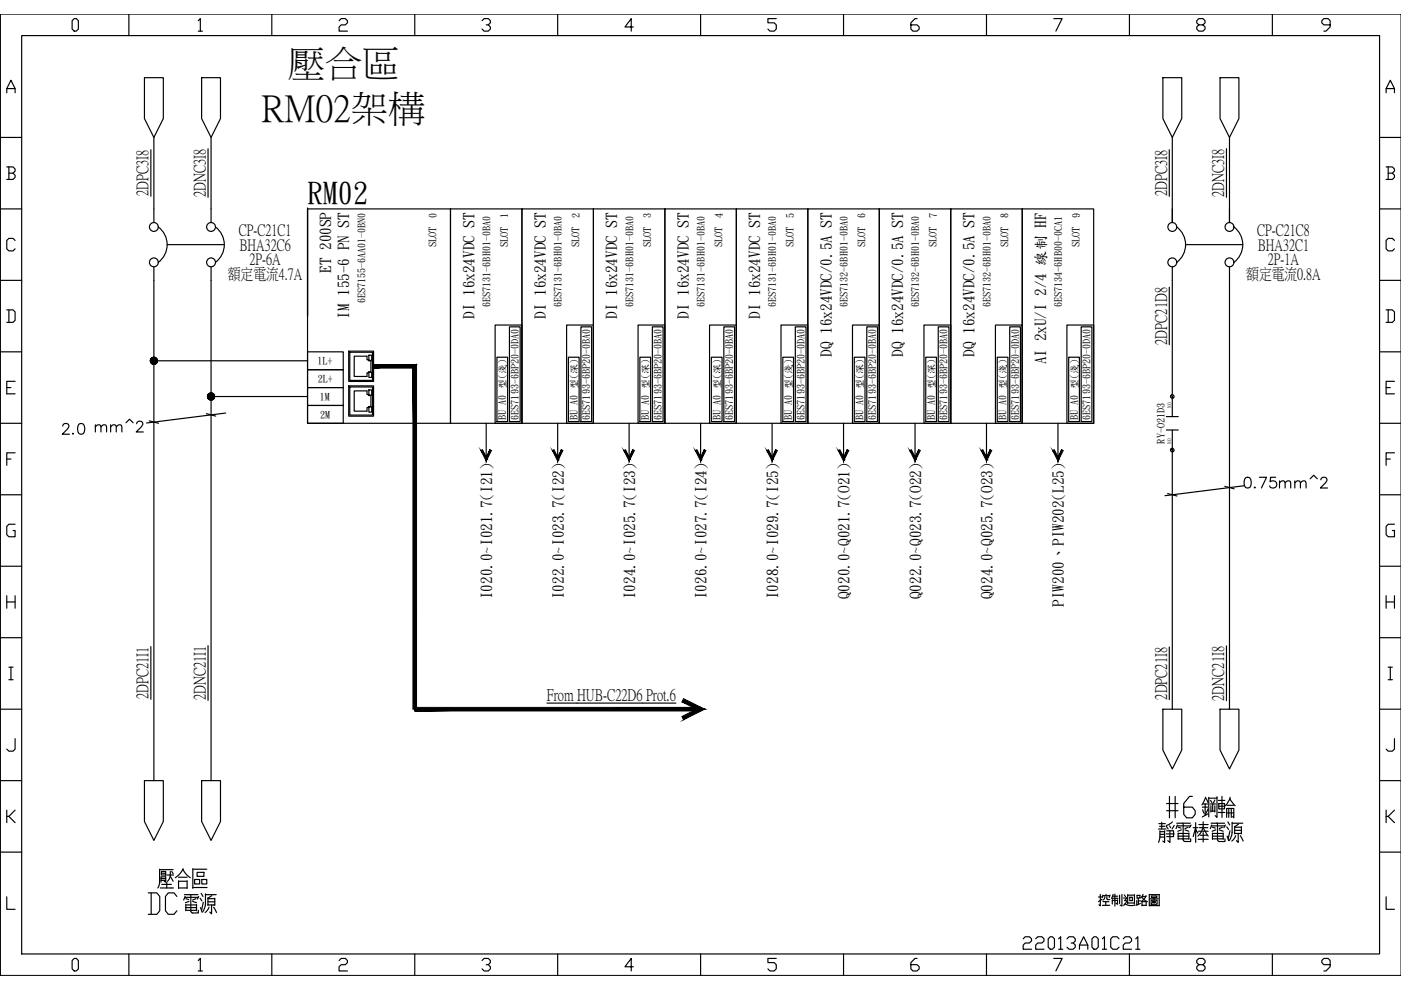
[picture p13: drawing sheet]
<svg xmlns="http://www.w3.org/2000/svg" width="297mm" height="210mm" viewBox="0 0 297 210" stroke-linecap="round" stroke-linejoin="round" font-family="sans-serif">
<defs><g id="words">
<g font-size="7.9">
<text x="61" y="15.9">壓合區</text>
<text x="55.5" y="25.5">RM02架構</text>
</g>
<text font-size="6.4" x="65.2" y="43">RM02</text>
<g font-size="6.2">
<text x="19.4" y="92.8">mm^2</text>
<text x="270.2" y="104.8">mm^2</text>
<text x="215.9" y="202.5">22013A01C21</text>
</g>
<text font-size="5.7" x="262.8" y="104.8">0.75</text>
<text font-size="5.3" x="12.3" y="93.1">2.0</text>
<g font-size="3.5">
<text x="31.3" y="41.6" transform="rotate(-90 31.3 41.6)">2DPC3I8</text>
<text x="43.4" y="41.8" transform="rotate(-90 43.4 41.8)">2DNC3I8</text>
<text x="247.2" y="41.6" transform="rotate(-90 247.2 41.6)">2DPC3I8</text>
<text x="259.3" y="41.8" transform="rotate(-90 259.3 41.8)">2DNC3I8</text>
<text x="247.2" y="73.1" transform="rotate(-90 247.2 73.1)">2DPC21D8</text>
<text x="31.3" y="148.3" transform="rotate(-90 31.3 148.3)">2DPC21I1</text>
<text x="43.4" y="148.5" transform="rotate(-90 43.4 148.5)">2DNC21I1</text>
<text x="116" y="148.4">From HUB-C22D6 Prot.6</text>
<text x="247.2" y="148.3" transform="rotate(-90 247.2 148.3)">2DPC21I8</text>
<text x="259.3" y="148.6" transform="rotate(-90 259.3 148.6)">2DNC21I8</text>
</g>
<g font-size="3.4">
<text x="50.6" y="49.8">CP-C21C1</text>
<text x="50.8" y="53">BHA32C6</text>
<text x="266.6" y="49.8">CP-C21C8</text>
<text x="266.7" y="53">BHA32C1</text>
<text x="48.3" y="59.1">額定電流4.7A</text>
<text x="52.9" y="56">2P-6A</text>
<text x="264.2" y="59.1">額定電流0.8A</text>
<text x="268.8" y="56">2P-1A</text>
</g>
<g font-size="3.2">
<text x="70.1" y="57.8" transform="rotate(-90 70.1 57.8)">ET 200SP</text>
<text x="73.9" y="67.6" transform="rotate(-90 73.9 67.6)">IM 155-6 PN ST</text>
<text x="100.4" y="67.6" transform="rotate(-90 100.4 67.6)">DI 16x24VDC ST</text>
<text x="115.6" y="67.6" transform="rotate(-90 115.6 67.6)">DI 16x24VDC ST</text>
<text x="130.7" y="67.6" transform="rotate(-90 130.7 67.6)">DI 16x24VDC ST</text>
<text x="145.9" y="67.6" transform="rotate(-90 145.9 67.6)">DI 16x24VDC ST</text>
<text x="161" y="67.6" transform="rotate(-90 161 67.6)">DI 16x24VDC ST</text>
<text x="176.2" y="75.6" transform="rotate(-90 176.2 75.6)">DQ 16x24VDC/0.5A ST</text>
<text x="191.3" y="75.6" transform="rotate(-90 191.3 75.6)">DQ 16x24VDC/0.5A ST</text>
<text x="206.5" y="75.6" transform="rotate(-90 206.5 75.6)">DQ 16x24VDC/0.5A ST</text>
<text x="221.7" y="77.2" transform="rotate(-90 221.7 77.2)">AI 2xU/I 2/4 線制 HF</text>
<text x="104.2" y="127" transform="rotate(-90 104.2 127)">I020.0~I021.7(I21)</text>
<text x="119.4" y="127" transform="rotate(-90 119.4 127)">I022.0~I023.7(I22)</text>
<text x="134.5" y="127" transform="rotate(-90 134.5 127)">I024.0~I025.7(I23)</text>
<text x="149.7" y="127" transform="rotate(-90 149.7 127)">I026.0~I027.7(I24)</text>
<text x="164.8" y="127" transform="rotate(-90 164.8 127)">I028.0~I029.7(I25)</text>
<text x="180" y="127" transform="rotate(-90 180 127)">Q020.0~Q021.7(O21)</text>
<text x="195.1" y="127" transform="rotate(-90 195.1 127)">Q022.0~Q023.7(O22)</text>
<text x="210.3" y="127" transform="rotate(-90 210.3 127)">Q024.0~Q025.7(O23)</text>
<text x="225.4" y="128.6" transform="rotate(-90 225.4 128.6)">PIW200、PIW202(L25)</text>
</g>
<g font-size="2.1">
<text x="92.5" y="46.1" transform="rotate(-90 92.5 46.1)">0</text>
<text x="107.6" y="46.1" transform="rotate(-90 107.6 46.1)">1</text>
<text x="122.8" y="46.1" transform="rotate(-90 122.8 46.1)">2</text>
<text x="137.9" y="46.1" transform="rotate(-90 137.9 46.1)">3</text>
<text x="153.1" y="46.1" transform="rotate(-90 153.1 46.1)">4</text>
<text x="168.2" y="46.1" transform="rotate(-90 168.2 46.1)">5</text>
<text x="183.4" y="46.1" transform="rotate(-90 183.4 46.1)">6</text>
<text x="198.6" y="46.1" transform="rotate(-90 198.6 46.1)">7</text>
<text x="213.7" y="46.1" transform="rotate(-90 213.7 46.1)">8</text>
<text x="228.9" y="46.1" transform="rotate(-90 228.9 46.1)">9</text>
<text x="92.4" y="52.3" transform="rotate(-90 92.4 52.3)">SLOT</text>
<text x="107.6" y="52.3" transform="rotate(-90 107.6 52.3)">SLOT</text>
<text x="122.7" y="52.3" transform="rotate(-90 122.7 52.3)">SLOT</text>
<text x="137.9" y="52.3" transform="rotate(-90 137.9 52.3)">SLOT</text>
<text x="153" y="52.3" transform="rotate(-90 153 52.3)">SLOT</text>
<text x="168.2" y="52.3" transform="rotate(-90 168.2 52.3)">SLOT</text>
<text x="183.3" y="52.3" transform="rotate(-90 183.3 52.3)">SLOT</text>
<text x="198.5" y="52.3" transform="rotate(-90 198.5 52.3)">SLOT</text>
<text x="213.7" y="52.3" transform="rotate(-90 213.7 52.3)">SLOT</text>
<text x="228.8" y="52.3" transform="rotate(-90 228.8 52.3)">SLOT</text>
<text x="77.3" y="64.3" transform="rotate(-90 77.3 64.3)">6ES7155-6AA01-0BN0</text>
<text x="103.8" y="65.1" transform="rotate(-90 103.8 65.1)">6ES7131-6BH01-0BA0</text>
<text x="119" y="65.1" transform="rotate(-90 119 65.1)">6ES7131-6BH01-0BA0</text>
<text x="134.2" y="65.1" transform="rotate(-90 134.2 65.1)">6ES7131-6BH01-0BA0</text>
<text x="149.3" y="65.1" transform="rotate(-90 149.3 65.1)">6ES7131-6BH01-0BA0</text>
<text x="164.5" y="65.1" transform="rotate(-90 164.5 65.1)">6ES7131-6BH01-0BA0</text>
<text x="179.6" y="65.1" transform="rotate(-90 179.6 65.1)">6ES7132-6BH01-0BA0</text>
<text x="194.8" y="65.1" transform="rotate(-90 194.8 65.1)">6ES7132-6BH01-0BA0</text>
<text x="209.9" y="65.1" transform="rotate(-90 209.9 65.1)">6ES7132-6BH01-0BA0</text>
<text x="225.1" y="65.1" transform="rotate(-90 225.1 65.1)">6ES7134-6HB00-0CA1</text>
<text x="67.3" y="77.2">1L+</text>
<text x="67.4" y="81">2L+</text>
<text x="67.8" y="84.8">1M</text>
<text x="67.9" y="88.6">2M</text>
<text x="107.2" y="89" transform="rotate(-90 107.2 89)">BU A0 型(淺)</text>
<text x="109.9" y="89" transform="rotate(-90 109.9 89)">6ES7193-6BP20-0DA0</text>
<text x="122.4" y="89" transform="rotate(-90 122.4 89)">BU A0 型(深)</text>
<text x="125" y="89" transform="rotate(-90 125 89)">6ES7193-6BP20-0BA0</text>
<text x="137.5" y="89" transform="rotate(-90 137.5 89)">BU A0 型(深)</text>
<text x="140.2" y="89" transform="rotate(-90 140.2 89)">6ES7193-6BP20-0BA0</text>
<text x="152.7" y="89" transform="rotate(-90 152.7 89)">BU A0 型(深)</text>
<text x="155.3" y="89" transform="rotate(-90 155.3 89)">6ES7193-6BP20-0BA0</text>
<text x="167.8" y="89" transform="rotate(-90 167.8 89)">BU A0 型(淺)</text>
<text x="170.5" y="89" transform="rotate(-90 170.5 89)">6ES7193-6BP20-0DA0</text>
<text x="183" y="89" transform="rotate(-90 183 89)">BU A0 型(深)</text>
<text x="185.6" y="89" transform="rotate(-90 185.6 89)">6ES7193-6BP20-0BA0</text>
<text x="198.1" y="89" transform="rotate(-90 198.1 89)">BU A0 型(深)</text>
<text x="200.8" y="89" transform="rotate(-90 200.8 89)">6ES7193-6BP20-0BA0</text>
<text x="213.3" y="89" transform="rotate(-90 213.3 89)">BU A0 型(淺)</text>
<text x="215.9" y="89" transform="rotate(-90 215.9 89)">6ES7193-6BP20-0DA0</text>
<text x="228.4" y="89" transform="rotate(-90 228.4 89)">BU A0 型(淺)</text>
<text x="231.1" y="89" transform="rotate(-90 231.1 89)">6ES7193-6BP20-0DA0</text>
<text x="246.9" y="94" transform="rotate(-90 246.9 94)">RY-O21D3</text>
</g>
<g font-size="1.1">
<text x="248.3" y="86.5" transform="rotate(-90 248.3 86.5)">NO</text>
<text x="248.3" y="94.1" transform="rotate(-90 248.3 94.1)">NO</text>
</g>
</g></defs>
<g fill="none" stroke="#000" stroke-width=".25">
<path d="M0 3v203.8M1.4 19.7v-.9l.9-1.8 .9 1.8v.9M1.4 18.8h1.8M4.6 7.5h287.9v194.8h-287.9zM15.7 3.9h.5l.4 .5v1.8l-.4 .4h-.5l-.4-.4v-1.8zM27.3 3v4.5M42 4.4l.5-.5v2.7M42 6.6h.9M57.6 3v4.5M71.9 4.4l.4-.5h.9l.5 .5v.4l-.5 .5h-.9l-.4 .4v.9h1.8M87.9 3v4.5M102.2 4.4l.4-.5h.9l.5 .5v.4l-.5 .5h-.4"/>
<path d="M103.5 5.3l.5 .4v.5l-.5 .4h-.9l-.4-.4M118.2 3v4.5M134.3 5.7h-1.8l1.3-1.8v2.7M148.5 3v4.5M164.6 3.9h-1.8v.9h1.3l.5 .5v.9l-.5 .4h-.8l-.5-.4M178.8 3v4.5M194.4 3.9h-.4l-.9 .9v1.4l.5 .4h.8l.5-.4v-.5l-.5-.4h-1.3M209.2 3v4.5M223.4 3.9h1.8l-1.3 2.7M239.5 3v4.5M254.2 5.3l-.5-.5v-.4l.5-.5h.9l.4 .5v.4l-.4 .5h-.9l-.5 .4v.5l.5 .4h.9l.4-.4v-.5l-.4-.4M269.8 3v4.5"/>
<path d="M282 5.3h-1.3l-.5-.5v-.4l.5-.5h.9l.4 .5v1.3l-.9 .9h-.4M293.9 19.7v-.9l.9-1.8 .9 1.8v.9M293.9 18.8h1.8M0 29.1h4.6M1.4 35.4h1.4l.4 .4v.5l-.4 .4M1.9 36.7h.9l.4 .5v.4l-.4 .4h-1.4M1.9 35.4v2.6M292.5 29.1h4.5M293.9 35.4h1.3l.5 .4v.5l-.5 .4M294.3 36.7h.9l.5 .5v.4l-.5 .4h-1.3M294.3 35.4v2.6M0 44.3h4.6"/>
<path d="M0 59.4h4.6M3.2 51l-.4-.5h-.9l-.5 .5v1.8l.5 .4h.9l.4-.4M292.5 44.3h4.5M292.5 59.4h4.5M295.7 51l-.5-.5h-.9l-.4 .5v1.8l.4 .4h.9l.5-.4M0 74.6h4.6M1.4 65.7h1.4l.4 .4v1.8l-.4 .5h-1.4M1.9 65.7v2.7M292.5 74.6h4.5M293.9 65.7h1.3l.5 .4v1.8l-.5 .5h-1.3M294.3 65.7v2.7M0 89.8h4.6"/>
<path d="M1.4 82.2h.9M1.4 97.3h.9M3.2 80.8h-1.8v2.7h1.8M3.2 96h-1.8v2.7M292.5 89.8h4.5M293.9 82.2h.9M293.9 97.3h.9M295.7 80.8h-1.8v2.7h1.8M295.7 96h-1.8v2.7M0 104.9h4.6M3.2 111.2h-1.3l-.5 .4v1.8l.5 .4h1.3v-1.3h-.4M292.5 104.9h4.5"/>
<path d="M295.7 111.2h-1.4l-.4 .4v1.8l.4 .4h1.4v-1.3h-.5M0 120.1h4.6M0 135.2h4.6M1.4 126.3v2.7M1.4 127.6h1.8M3.2 126.3v2.7M292.5 120.1h4.5M292.5 135.2h4.5M293.9 127.6h1.8M293.9 126.3v2.7M295.7 126.3v2.7M0 150.4h4.6"/>
<path d="M1.9 141.5h.9M1.9 144.1h.9M2.3 141.5v2.6M3.2 156.6v2.2l-.4 .5h-.9l-.5-.5M292.5 150.4h4.5M294.3 141.5h.9M294.3 144.1h.9M294.8 141.5v2.6M295.7 156.6v2.2l-.5 .5h-.9l-.4-.5M0 165.5h4.6M1.4 171.8v2.6M1.9 173.1l1.3 1.3"/>
<path d="M3.2 171.8l-1.3 1.3h-.5M292.5 165.5h4.5M293.9 171.8v2.6M294.3 173.1l1.4 1.3M295.7 171.8l-1.4 1.3h-.4M0 180.7h4.6M1.4 190.1v2.7h1.8M292.5 180.7h4.5M293.9 190.1v2.7h1.8M15.7 203.2h.5l.4 .5v1.7l-.4 .5h-.5l-.4-.5v-1.7zM27.3 202.3v4.5M42 203.7l.5-.5v2.7"/>
<path d="M42 205.9h.9M57.6 202.3v4.5M71.9 203.7l.4-.5h.9l.5 .5v.4l-.5 .4h-.9l-.4 .5v.9h1.8M87.9 202.3v4.5M102.2 203.7l.4-.5h.9l.5 .5v.4l-.5 .4h-.4M103.5 204.5l.5 .5v.4l-.5 .5h-.9l-.4-.5M118.2 202.3v4.5M134.3 205h-1.8l1.3-1.8v2.7M148.5 202.3v4.5M164.6 203.2h-1.8v.9h1.3l.5 .4v.9l-.5 .5h-.8l-.5-.5M178.8 202.3v4.5M194.4 203.2h-.4l-.9 .9v1.3l.5 .5h.8l.5-.5v-.4l-.5-.5h-1.3"/>
<path d="M209.2 202.3v4.5M223.4 203.2h1.8l-1.3 2.7M239.5 202.3v4.5M254.2 204.5l-.5-.4v-.4l.5-.5h.9l.4 .5v.4l-.4 .4h-.9l-.5 .5v.4l.5 .5h.9l.4-.5v-.4l-.4-.5M269.8 202.3v4.5M282 204.5h-1.3l-.5-.4v-.4l.5-.5h.9l.4 .5v1.3l-.9 .9h-.4"/>
</g>
<!-- layer: 0 -->
<g fill="none" stroke="#000" stroke-width=".25">
<path d="M30.6 16.5h4v8.6l-2 4-2-4zM42.7 16.5h4v8.6l-2 4-2-4zM246.6 16.5h4v8.6l-2 4-2-4zM258.7 16.5h4v8.6l-2 4-2-4zM32 31.8v9.8M32.6 29.1v18.1M44.1 31.5v10.3M44.7 29.1v18.1M247.9 31.8v9.8M248.6 29.1v18.1M260 31.5v10.3M260.7 29.1v18.1"/>
<path d="M32.6 56.6v108.9M33.6 48.1a4.7 4.7 0 0 1 0 7.5M35.4 51.9h12.2M44.7 56.6v108.9M45.7 48.1a4.7 4.7 0 0 1 0 7.5M65.2 44.3h30.3v45.5h-30.3zM65.2 44.3h.1M65.2 44.3v22.7v-22.7M95.5 44.3h15.2v45.5h-15.2zM110.7 44.3h15.1v45.5h-15.1zM125.8 44.3h15.2v45.5h-15.2zM141 44.3h15.1v45.5h-15.1z"/>
<path d="M156.1 44.3h15.2v45.5h-15.2zM171.3 44.3h15.1v45.5h-15.1zM186.4 44.3h15.2v45.5h-15.2zM201.6 44.3h15.1v45.5h-15.1zM216.7 44.3h15.2v45.5h-15.2zM248.6 56.6v27.1M249.5 48.1a4.7 4.7 0 0 1 0 7.5M251.4 51.9h12.1M260.7 56.6v93.8M261.6 48.1a4.7 4.7 0 0 1 0 7.5M32.6 76.5h32.6M65.2 74.6h7.6v3.8h-7.6z"/>
<path d="M65.2 78.4h7.6v3.8h-7.6zM73.9 74.5h5.3v6.4h-5.3zM74.2 74.7h4.8v6h-4.8zM75.1 75.5h2.7v.8h.3v.2h.5v2.3h-.5v.2h-.3v.8h-2.7zM78.2 75.3h.6v1.1h-.6zM78.2 78.9h.6v1.1h-.6zM105 68.9h5.7v20.9h-5.7zM105.4 75.7h2.2v13.7h-2.2zM108 69.3h2.3v20.1h-2.3zM120.1 68.9h5.7v20.9h-5.7zM120.5 75.7h2.3v13.7h-2.3zM123.2 69.3h2.2v20.1h-2.2z"/>
<path d="M135.3 68.9h5.7v20.9h-5.7zM135.7 75.7h2.2v13.7h-2.2zM138.3 69.3h2.3v20.1h-2.3zM150.4 68.9h5.7v20.9h-5.7zM150.8 75.7h2.3v13.7h-2.3zM153.5 69.3h2.2v20.1h-2.2zM165.6 68.9h5.7v20.9h-5.7zM166 75.7h2.2v13.7h-2.2zM168.6 69.3h2.3v20.1h-2.3zM180.7 68.9h5.7v20.9h-5.7zM181.1 75.7h2.3v13.7h-2.3zM183.8 69.3h2.2v20.1h-2.2z"/>
<path d="M195.9 68.9h5.7v20.9h-5.7zM196.3 75.7h2.3v13.7h-2.3zM198.9 69.3h2.3v20.1h-2.3zM211 68.9h5.7v20.9h-5.7zM211.4 75.7h2.3v13.7h-2.3zM214.1 69.3h2.3v20.1h-2.3zM226.2 68.9h5.7v20.9h-5.7zM226.6 75.7h2.3v13.7h-2.3zM229.2 69.3h2.3v20.1h-2.3zM247.9 60.9v12.2M44.7 84.1h20.5M65.2 82.2h7.6v3.8h-7.6z"/>
<path d="M65.2 86h7.6v3.8h-7.6zM73.9 81.8h5.3v6.4h-5.3zM74.2 82h4.8v6h-4.8zM75.1 82.9h2.7v.7h.3v.3h.5v2.3h-.5v.2h-.3v.8h-2.7zM78.2 82.7h.6v1.1h-.6zM78.2 86.3h.6v1.1h-.6zM103.1 89.8v7.5M118.2 89.8v7.5M133.4 89.8v7.5M148.5 89.8v7.5M163.7 89.8v7.5M178.8 89.8v7.5"/>
<path d="M194 89.8v7.5M209.2 89.8v7.5M224.3 89.8v7.5M247.3 88.3h2.5M247.3 91.2h2.5M248.3 95.2l.5 .5M248.3 83.8l.5 .5M248.6 84.1v4.2M248.6 91.2v59.2M32 137.1v11.2M44.1 136.9v11.6M247.9 137.2v11.1"/>
<path d="M260 137v11.6M87.9 150.4h.1M116 149.1h27.3M246.6 150.4h4v8.6l-2 4-2-4zM258.7 150.4h4v8.6l-2 4-2-4zM30.6 165.5h4v8.7l-2 4-2-4zM42.7 165.5h4v8.7l-2 4-2-4zM245.6 175.8h1.6M245.7 174.6h1.4M245.9 175.2h1.1M245.9 176.1v1.6l-.3 .9M245.9 176.3h1"/>
<path d="M245.9 177.5h1M245.9 176.9h1M246.3 174.3v1.5M246.9 176.1v2.5l-.4-.3M247.3 176.8h1.7M247.3 175.2l.4 .6M247.3 171.9h2.5M247.3 170.4h2.5M247.4 176.1h1.4v1.3h-1.4M247.9 168.9v4.5M248 175.1l.2 .4M248 176.1v2.5l-.4-.4"/>
<path d="M248.6 174.3l-.6 .4-.7 .3M249 175l-.5 .8M249.2 168.9v4.5M249.5 174.5h2.9M249.6 175.1h2.8M249.6 174.9l-.3 .8M249.8 176.7h2.3M249.8 177.9h2.3M249.8 177.3h2.3M249.8 176.6v1.3M249.8 175.4l.6 .2M250.5 176l-.8 .2"/>
<path d="M250.9 174.5v3.5M251.2 176l.9 .2M251.9 175.4l-.7 .3M252.1 176.6v1.3M252.4 177.9v.5h-1.2h-.2l-.2-.5M252.5 174.9l-.3 .6M252.8 168.9h-.6l-1.2 1.5v2.2l.6 .8h1.2l.6-.8v-.7l-.6-.8h-1.8M253 175.5h1M253.5 175.5l-.5 1.9M253.5 174.4v1.5M254 176.6l-.5-.7v2.7M254 177.9h2.2"/>
<path d="M254.1 176.2h2.1M254.2 174.8h2M254.3 175.5h1.8M254.5 177.1h1.4M254.9 171.1h1.2M255 171.7l.3 .8M255.1 175.5l1.1 1.8M255.1 174.3a3.5 3.5 0 0 1-1.1 3M255.1 176.5v2M255.1 170.5h1M255.5 170.5v2.3M255.6 169l-.8 1.7"/>
<path d="M255.6 169.1l.5 1.1M256.1 171.5l-.6 1.1M256.1 172.5l-1.2 .7M256.3 169v4.2M256.3 169.2h1.7M256.6 170.5h1.1M256.7 169.7l.3 .5M256.7 170.8v1.4M256.7 172h.9M256.8 174.5h2.8M256.8 175.1h2.9M256.9 174.9l-.3 .8"/>
<path d="M257.1 176.7h2.2M257.1 177.9h2.2M257.1 177.3h2.2M257.1 176.6v1.3M257.1 175.4l.6 .2M257.1 170.5v1.5M257.6 170.8v1.4M257.6 169.6l-.3 .7M257.7 176l-.7 .2M258 169v4.3l-.4-.4M258.1 174.5v3.5M258.3 172.3h1.4"/>
<path d="M258.3 169.7h1.4M258.4 170.9h1.2M258.4 170.4h1.2v1.1h-1.2zM258.5 176l.8 .2M259.1 168.9v4.4M259.2 175.4l-.7 .3M259.3 176.6v1.3M259.7 177.9v.5h-1.2l-.3-.2-.1-.3M259.8 174.9l-.3 .6M260.1 172.4h1.5M260.1 175.3l.4 .6M260.1 170.7h1.4"/>
<path d="M260.2 177.3l.3 .9M260.3 174.3l.4 .6M260.5 171.4v1.9M260.7 169.3l1.2 1.5M260.8 176.1l-.4 1.8M260.8 169l-.3 .9-.7 .9M261.1 171.4v1.9M261.2 176.5l-.2 1.1-.4 .6M261.2 174.3v2.2M261.2 174.5h2.3M261.4 173.1l.2 .3v-2h-1.5v1.9M261.8 176.1h1.4"/>
<path d="M261.8 176.7h1.4M261.8 175.2v1.6M262 177.2l-.3 .6-.5 .5M262.5 176.7v1.9l-.4-.4M262.6 174.7l-.8 .6M263 177.2l.6 1.1M263.2 175.3l-1.4 .1M263.2 175.4v1.4M31.4 189.3h1.9l.6 .8v3l-.6 .8h-1.9M32 189.3v4.6M33.8 184.3v3l-.3 1M33.8 184.4h2.9"/>
<path d="M34 188.3h2.8M34.1 186.7h1M34.1 186.3h1M34.2 184.8h.9v.7h-.9zM34.2 185.1h.9M34.3 187.5h2M34.8 186.8l.3 .2v-1.1h-1v1.1M35.4 185.5h1.4M35.4 187v1.3M36.1 184.8a2.39 2.39 0 0 1-.6 2M36.1 185.8l.6 1M36.4 184.8l.3 .4"/>
<path d="M37.5 190.1l-.6-.8h-1.2l-.6 .8v3l.6 .8h1.2l.6-.8M37.9 186.8v1.6M37.9 186.8h1.8M37.9 188.3h1.8M37.9 186h1.8M38.8 184.3l.5 .8 1 1M38.8 184.2l-.9 1.3-.7 .6M39.1 189.7h2.9M39.2 190.3h2.8M39.2 190.1l-.3 .7M39.4 191.9h2.3M39.4 193h2.3"/>
<path d="M39.4 192.4h2.3M39.4 191.8v1.3M39.4 190.5l.6 .2M39.7 186.8v1.6M40.1 191.1l-.8 .3M40.5 189.7v3.5M40.8 191.1l.9 .3M40.9 184.2v4.2M40.9 184.3h2.9M40.9 188.2h3M41.3 186.5h1v.9h-1zM41.5 190.5l-.7 .3"/>
<path d="M41.7 191.8v1.3M41.8 185h1.4v.8h-1.4zM42 193v.6h-1.2l-.2-.1-.1-.4M42.1 190.1l-.3 .5M42.4 190.5l.4 .5M42.5 192.4l.3 1M42.7 189.4l.3 .7M42.8 186.5h1v.9h-1zM43.1 191.3l-.4 1.7M43.6 189.5l-.1 2.6-.5 1.3M43.6 189.7h2.2M44.1 191.2h1.4"/>
<path d="M44.1 191.9h1.4M44.1 190.4v1.6M44.3 192.3l-.3 .7-.5 .5M44.9 191.9v1.9l-.4-.4M44.9 189.9l-.8 .6M45.3 192.3l.6 1.2M45.5 190.5h-1.4M45.5 190.5v1.5"/>
<circle cx="32.6" cy="55.6" r=".94"/>
<circle cx="32.6" cy="48.1" r=".94"/>
<circle cx="44.7" cy="55.6" r=".94"/>
<circle cx="44.7" cy="48.1" r=".94"/>
<circle cx="248.5" cy="48.1" r=".94"/>
<circle cx="248.5" cy="55.6" r=".94"/>
<circle cx="260.7" cy="48.1" r=".94"/>
<circle cx="260.7" cy="55.6" r=".94"/>
<circle cx="248.5" cy="95.4" r=".38"/>
<circle cx="248.5" cy="84.1" r=".38"/>
</g>
<g fill="#000" stroke="#000" stroke-width=".21">
<path d="M32.6 76.5h.8v.1zM44.7 84.1h.8v.1z"/>
<path d="M31.9 76.6v.1l.7-.2zM31.9 76.7l.7-.2-.7 .3zM31.9 76.8l.1 .1 .6-.4z"/>
<path d="M31.9 76.3v.1l.7 .1zM31.9 76.4l.7 .1h-.7zM31.9 76.5v.1l.7-.1z"/>
<path d="M32 76.9l.1 .1 .5-.5zM32.1 77l.5-.5-.4 .6zM32.6 76.5l-.4 .6 .1 .1z"/>
<path d="M32.1 76l-.1 .1 .6 .4zM32 76.1l.6 .4-.7-.3zM31.9 76.2v.1l.7 .2z"/>
<path d="M32.6 76.5l-.3 .7h.1zM32.6 76.5l-.1 .7h-.1zM32.6 76.5l-.1 .7 .1 .1z"/>
<path d="M32.3 75.8l.3 .7-.2-.7zM32.2 75.9l.1-.1 .3 .7zM32.1 76l.5 .5-.4-.6z"/>
<path d="M32.6 76.5v.8l.1-.1zM32.6 76.5l.3 .7h-.2zM32.6 76.5l.3 .7h.1z"/>
<path d="M32.6 75.7v.8l.1-.8zM32.5 75.7h.1v.8zM32.4 75.8l.2 .7-.1-.8z"/>
<path d="M32.6 76.5l.4 .7 .1-.1zM32.6 76.5l.6 .5-.1 .1zM32.6 76.5l.6 .5v-.1z"/>
<path d="M33 75.8l-.4 .7 .5-.6zM32.9 75.8h.1l-.4 .7zM32.7 75.7l-.1 .8 .3-.7z"/>
<path d="M32.6 76.5l.6 .4 .1-.1zM32.6 76.5l.7 .2v.1zM32.6 76.5l.7 .2 .1-.1z"/>
<path d="M32.6 76.5l.7-.3-.1-.1zM32.6 76.5l.6-.5v.1zM33.1 75.9l-.5 .6 .6-.5z"/>
<path d="M32.6 76.5h.8v-.1zM32.6 76.5l.7-.2 .1 .1zM32.6 76.5l.7-.2v-.1z"/>
<path d="M79.2 77.3v.7l9.1-.7zM79.2 78l9.1-.7-.7 .7zM87.6 78l.7 72.4v-73.1zM87.6 78l.7 72.4h-.7z"/>
<path d="M44 84.2v.1l.7-.2zM44 84.3l.7-.2-.6 .3zM44.1 84.4v.1l.6-.4z"/>
<path d="M44 83.8v.2l.7 .1zM44 84l.7 .1h-.7zM44 84.1v.1l.7-.1z"/>
<path d="M44.1 84.5l.1 .1 .5-.5zM44.2 84.6l.5-.5-.4 .6zM44.7 84.1l-.4 .6h.1z"/>
<path d="M44.2 83.5l-.1 .1 .6 .5zM44.1 83.6l.6 .5-.6-.4zM44.1 83.7l-.1 .1 .7 .3z"/>
<path d="M44.7 84.1l-.3 .6 .1 .1zM44.7 84.1l-.1 .7h-.1zM44.7 84.1l-.1 .7h.1z"/>
<path d="M44.4 83.4l.3 .7-.2-.8zM44.3 83.5l.1-.1 .3 .7zM44.2 83.5l.5 .6-.4-.6z"/>
<path d="M44.7 84.1v.7h.2zM44.7 84.1l.3 .7h-.1zM44.7 84.1l.3 .7 .1-.1z"/>
<path d="M44.7 83.3v.8l.2-.8zM44.6 83.3h.1v.8zM44.5 83.3l.2 .8-.1-.8z"/>
<path d="M44.7 84.1l.4 .6h.1zM44.7 84.1l.6 .5-.1 .1zM44.7 84.1l.6 .5 .1-.1z"/>
<path d="M45.1 83.4l-.4 .7 .5-.6zM45 83.3l.1 .1-.4 .7zM44.9 83.3l-.2 .8 .3-.8z"/>
<path d="M44.7 84.1l.7 .4v-.1zM44.7 84.1l.8 .2-.1 .1zM44.7 84.1l.8 .2v-.1z"/>
<path d="M44.7 84.1l.7-.4v-.1zM45.3 83.5l.1 .1-.7 .5zM45.2 83.5l-.5 .6 .6-.6z"/>
<path d="M44.7 84.1h.8v-.1zM44.7 84.1l.8-.3v.2zM44.7 84.1l.8-.3-.1-.1z"/>
<path d="M103.9 95.3l-.8 2.5 1.1-2.3zM103.9 95.3l-.8 2.5v-.9zM102 95.5l1.1 2.3v-.9zM102 95.5l.3-.2 .8 1.6z"/>
<path d="M119 95.3l-.8 2.5 1.2-2.3zM119 95.3l-.8 2.5v-.9zM117.1 95.5l1.1 2.3v-.9zM117.1 95.5l.4-.2 .7 1.6z"/>
<path d="M134.2 95.3l-.8 2.5 1.1-2.3zM134.2 95.3l-.8 2.5v-.9zM132.3 95.5l1.1 2.3v-.9zM132.3 95.5l.3-.2 .8 1.6z"/>
<path d="M149.3 95.3l-.8 2.5 1.2-2.3zM149.3 95.3l-.8 2.5v-.9zM147.4 95.5l1.1 2.3v-.9zM147.4 95.5l.4-.2 .7 1.6z"/>
<path d="M164.5 95.3l-.8 2.5 1.1-2.3zM164.5 95.3l-.8 2.5v-.9zM162.6 95.5l1.1 2.3v-.9zM162.6 95.5l.3-.2 .8 1.6z"/>
<path d="M179.6 95.3l-.8 2.5 1.2-2.3zM179.6 95.3l-.8 2.5v-.9zM177.7 95.5l1.1 2.3v-.9zM177.7 95.5l.4-.2 .7 1.6z"/>
<path d="M194.8 95.3l-.8 2.5 1.1-2.3zM194.8 95.3l-.8 2.5v-.9zM192.9 95.5l1.1 2.3v-.9zM192.9 95.5l.3-.2 .8 1.6z"/>
<path d="M209.9 95.3l-.7 2.5 1.1-2.3zM209.9 95.3l-.7 2.5v-.9zM208 95.5l1.2 2.3v-.9zM208 95.5l.4-.2 .8 1.6z"/>
<path d="M225.1 95.3l-.8 2.5 1.1-2.3zM225.1 95.3l-.8 2.5v-.9zM223.2 95.5l1.1 2.3v-.9zM223.2 95.5l.3-.2 .8 1.6z"/>
<path d="M87.9 150v.7l60.6-.7zM87.9 150.7l60.6-.7v.7z"/>
<path d="M144.9 148.1l-.3 .7 4.8 1.6zM144.6 148.8l4.8 1.6h-1.7zM144.9 152.6l4.5-2.2h-1.7zM144.6 151.9l3.1-1.5-2.8 2.2z"/>
</g>
<path d="M43.8 87.7l1.9 .5M47.8 87.6l-16.7 2.1M247.6 104.6l1.9 .6M259.7 103.1l2 .5M263.8 103l-16.8 2.1" fill="none" stroke="#000" stroke-width=".25"/>
<g fill="none" stroke="#000" stroke-width=".25">
<path d="M232.9 190.2h.7M233.3 189.6v2.5l-.3-.3M233.6 190.7l-.7 .5M233.7 192h1.6M233.8 189.9h1.5M233.8 191.2h1.3M233.8 189.8l-.1 .5M234.2 190.1v.3l-.4 .4M234.4 191.2v.8M234.5 189.6v.3M234.7 190.1v.6h.6M235.3 189.8l-.1 .5"/>
<path d="M235.8 190.5h1.2M235.8 190.7v1M235.8 190.9h1.1M235.9 190h1.1M236 189.6l-.3 .9M236.4 189.6v2.5M236.9 190.8v.9l-.3-.2M237.4 189.8v1.8M237.9 189.6v2.5l-.4-.2M238.2 190.4h.7M238.4 189.7l.2 .4M238.5 190.9h.3v.3l-.5 .8"/>
<path d="M238.5 191.7l1.3 .3 .8-.1M238.9 190.3l-.5 .7M239.1 189.7v1.9M239.1 191.5h1.4M239.1 189.8h1.4M239.5 190.2h.6v.8h-.6zM240.5 189.7v2M241 190.9v1M241.1 189.8v.7M241.1 189.9h.6M241.4 191h.4M241.4 190.5v1.3"/>
<path d="M241.7 189.8v.6h-.6M241.8 191.6l-.9 .4M242.1 190.2l.5 .6 .7 .4M242.1 191.2h.9M242.1 191.1v.9h.9M242.1 192v.1M242.2 190.1h.8M242.3 189.6l-.4 .8M243 189.9l-.4 .7-.6 .5M243 191.1v.9M243.7 189.6v2.5M243.7 189.7h2.1"/>
<path d="M243.7 192h2.1M243.8 190.6h1.8M244.1 190.8h1.2v.9h-1.2zM244.1 190h1.2v.3h-1.2zM244.4 191.1v.3h.5v-.3h-.5M244.7 190.3v.5M245.8 189.6v2.5"/>
</g>
<path d="M0 3h297v203.8h-297z" fill="none" stroke="#000" stroke-width=".21"/>
<use href="#words"/>
</svg>
